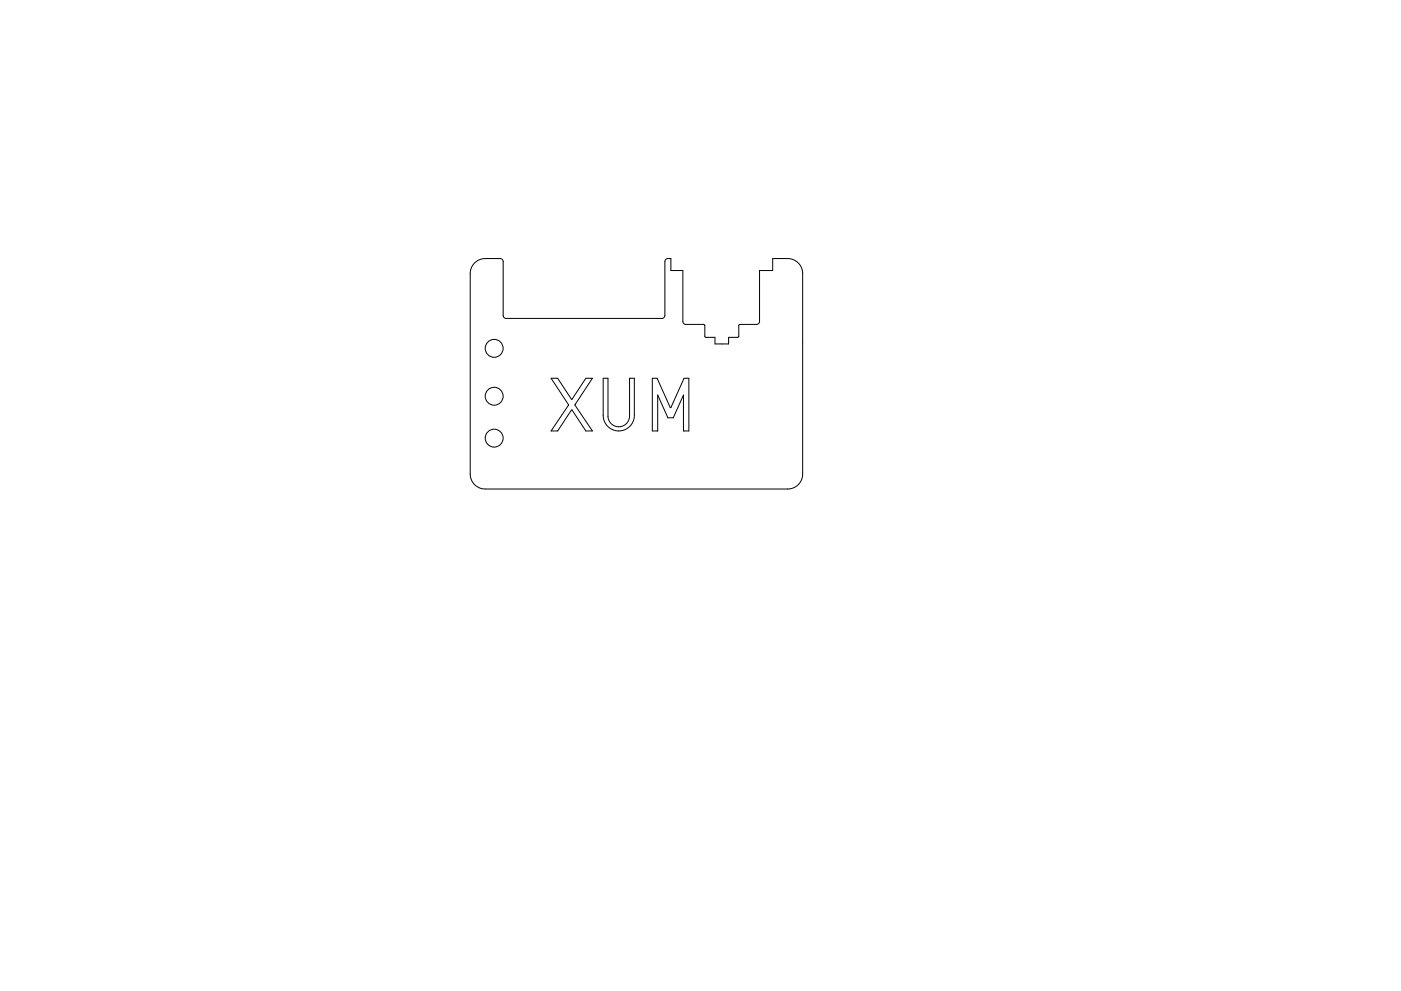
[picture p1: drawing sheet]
<svg xmlns="http://www.w3.org/2000/svg" width="297mm" height="210mm" viewBox="0 0 297 210" stroke-linecap="round" stroke-linejoin="round" font-family="sans-serif">
<g fill="none" stroke="#000" stroke-width=".21">
<path d="M100.6 55.8a3.2 3.2 0 0 1 2.3-.9h3.2l.5 .4 .1 11.7 .2 .4 .4 .2 33.3-.1 .3-.2 .1-.4v-11.5l.3-.5h.9v2.5h2.6v11.1l.6 .3 3.9 .1 .2 2.5 .2 .2h1.9v1.4h2.9v-1.4l2-.1 .1-2.4 .2-.2 3.7-.1 .4-.2 .1-.4v-10.8h2.8v-2.5h3.2a3.2 3.2 0 0 1 3.2 3.1v42.6a3.2 3.2 0 0 1-3.2 3.2h-64.1a3.2 3.2 0 0 1-3.2-3.2v-42.6a3.2 3.2 0 0 1 .9-2.2zM116.8 80.3h1.4l3 4.4 3-4.4h1.4l-3.7 5.5 3.7 5.6h-1.4l-2.9-4.4-3.1 4.4h-1.4l3.7-5.4zM127.9 80.3h1v8.1a2.29 2.29 0 0 0 2.3 2.1 2.29 2.29 0 0 0 2.3-2.2v-8h1v7.8a3.3 3.3 0 0 1-3.3 3.3 3.3 3.3 0 0 1-3.3-3.3zM138.3 80.3h1l2.8 6.2h.1l2.8-6.2h1v11.1h-1.1v-7.6l-2.2 4.8h-1.1l-2.2-4.8v7.6h-1.1z"/>
<circle cx="104.8" cy="73.9" r="1.9"/>
<circle cx="104.8" cy="93" r="1.9"/>
<circle cx="104.8" cy="84.1" r="1.9"/>
</g>
</svg>
